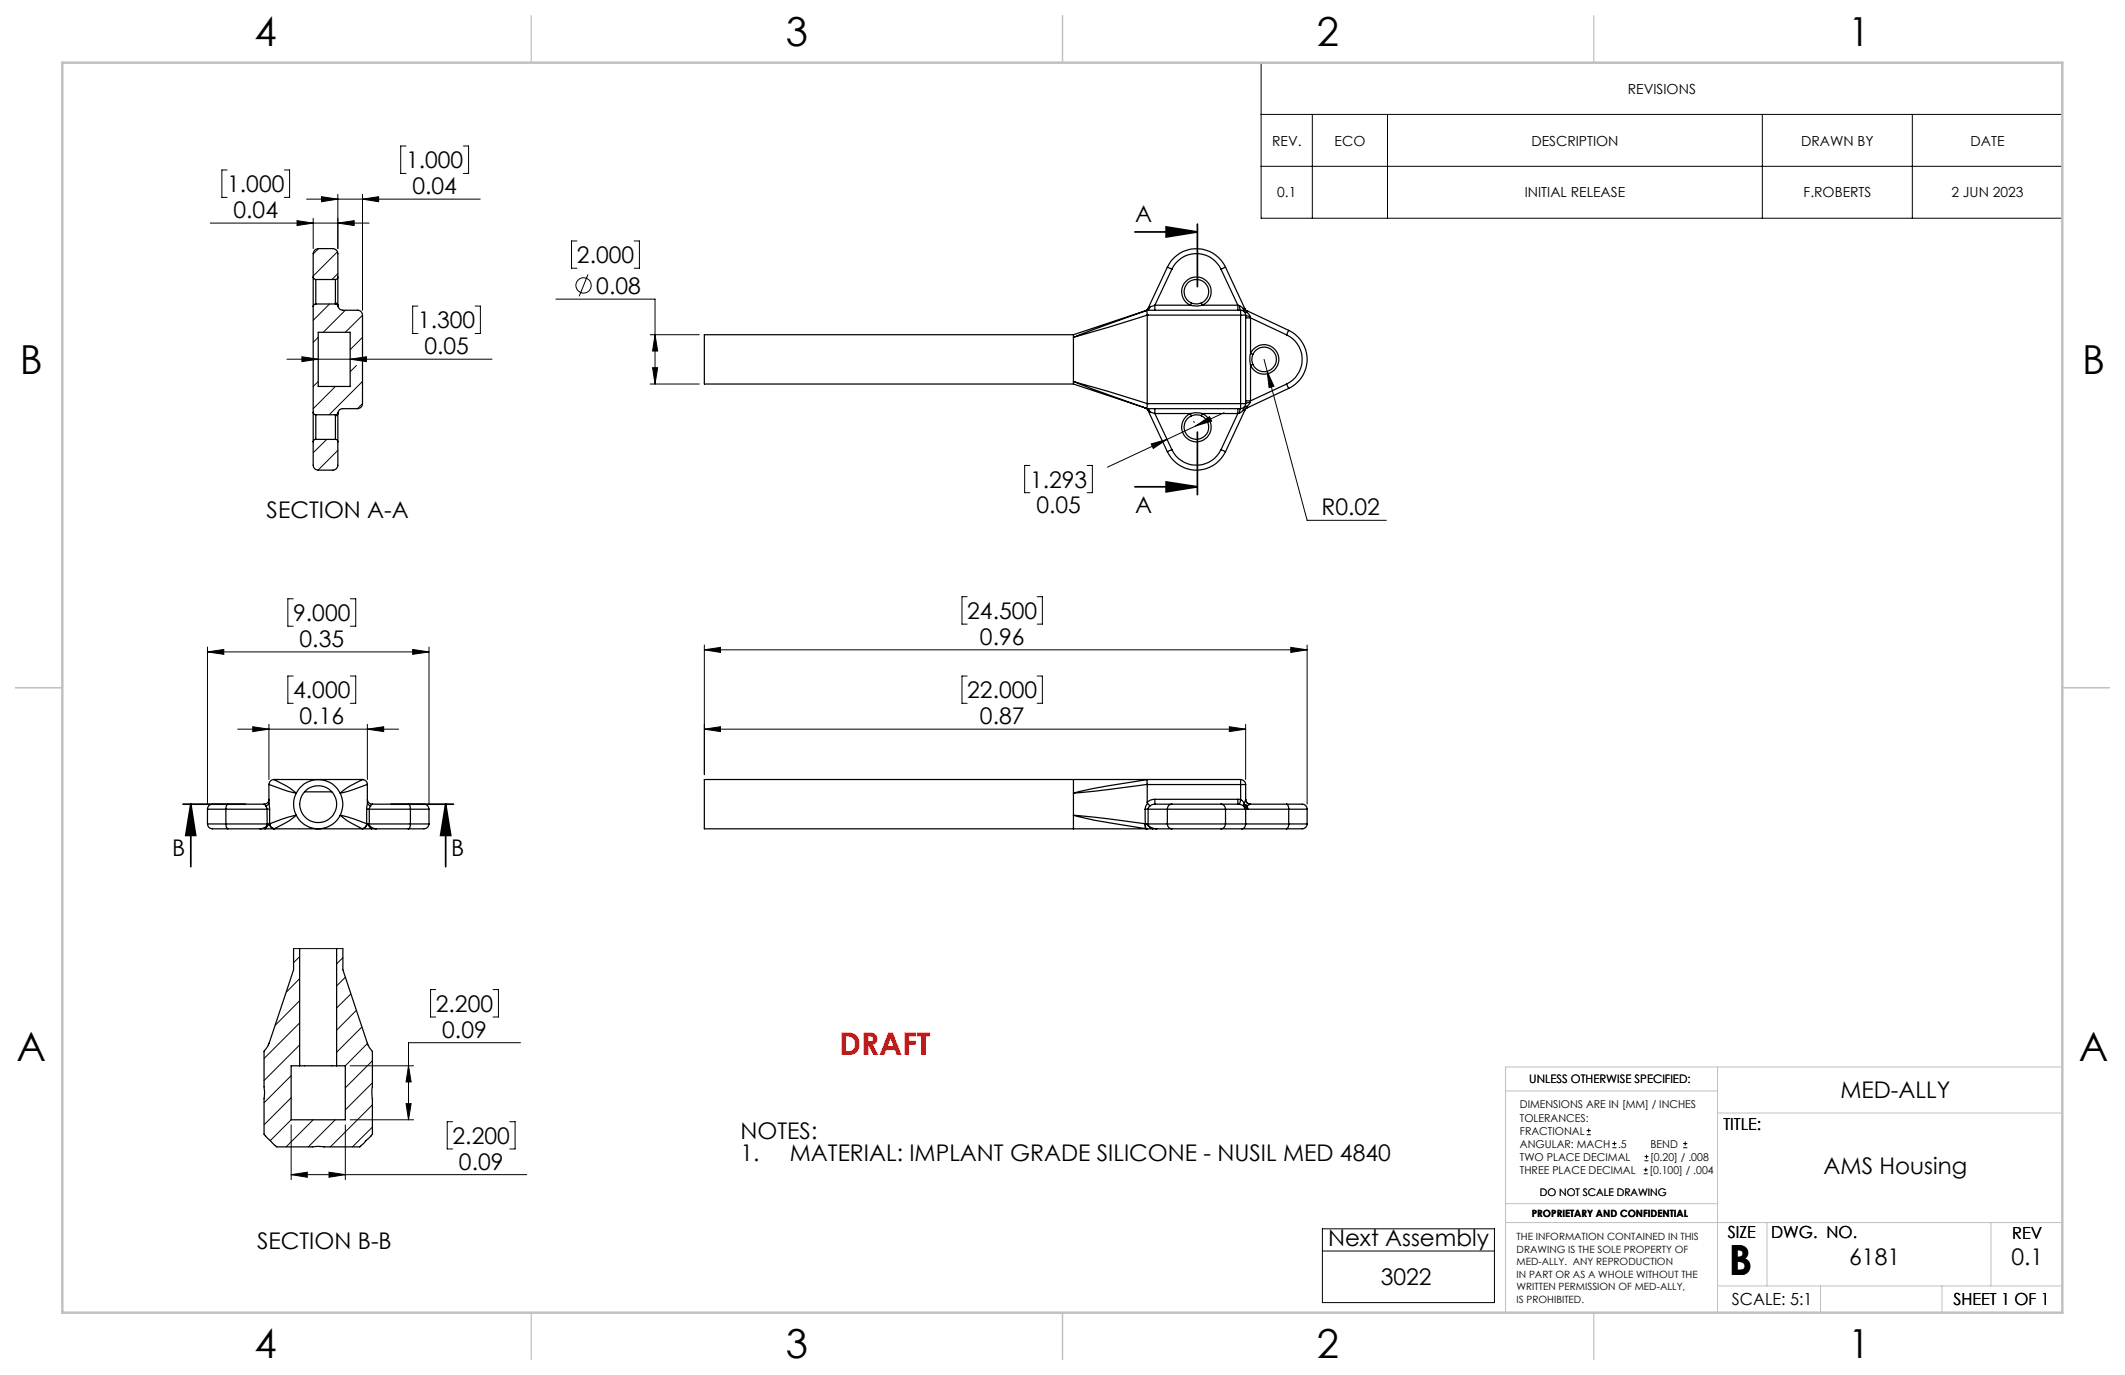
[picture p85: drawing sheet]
<svg xmlns="http://www.w3.org/2000/svg" width="432mm" height="279mm" viewBox="0 0 432 279" stroke-linecap="round" stroke-linejoin="round" font-family="sans-serif">
<defs><g id="words">
<text font-size="8.5" x="351.3" y="259">B</text>
<g font-size="8.1">
<text x="51.7" y="9.3">4</text>
<text x="159.7" y="9.3">3</text>
<text x="267.6" y="9.3">2</text>
<text x="375.6" y="9.3">1</text>
<text x="4" y="76">B</text>
<text x="423.1" y="76">B</text>
<text x="3.3" y="215.7">A</text>
<text x="422.4" y="215.7">A</text>
<text x="51.7" y="276">4</text>
<text x="159.7" y="276">3</text>
<text x="267.6" y="276">2</text>
<text x="375.6" y="276">1</text>
</g>
<text font-size="6.3" fill="#f00" x="170.5" y="214.4">DRAFT</text>
<g font-size="4.7">
<text x="82.5" y="34.2">1.000</text>
<text x="46.2" y="39.1">1.000</text>
<text x="83.8" y="39.4">0.04</text>
<text x="47.5" y="44.3">0.04</text>
<text x="230.6" y="45">A</text>
<text x="117.2" y="53.5">2.000</text>
<text x="121.2" y="59.7">0.08</text>
<text x="84.9" y="66.7">1.300</text>
<text x="86.2" y="72">0.05</text>
<text x="209.3" y="99.1">1.293</text>
<text x="54.2" y="105.3">SECTION A-A</text>
<text x="210.6" y="104.3">0.05</text>
<text x="230.6" y="104.3">A</text>
<text x="268.5" y="104.7">R0.02</text>
<text x="196.5" y="125.8">24.500</text>
<text x="59.6" y="126.2">9.000</text>
<text x="60.9" y="131.4">0.35</text>
<text x="199.1" y="131">0.96</text>
<text x="59.6" y="141.9">4.000</text>
<text x="196.5" y="141.9">22.000</text>
<text x="60.9" y="147.1">0.16</text>
<text x="199.1" y="147.1">0.87</text>
<text x="35" y="174">B</text>
<text x="91.7" y="174">B</text>
<text x="88.6" y="205.6">2.200</text>
<text x="89.9" y="210.8">0.09</text>
<text x="374" y="223">MED-ALLY</text>
<text x="92" y="232.4">2.200</text>
<text x="150.5" y="231.4">NOTES:</text>
<text x="93.3" y="237.7">0.09</text>
<text x="150.5" y="235.9">1.</text>
<text x="160.5" y="235.9">MATERIAL: IMPLANT GRADE SILICONE - NUSIL MED 4840</text>
<text x="370.6" y="238.5">AMS Housing</text>
<text x="52.2" y="253.8">SECTION B-B</text>
<text x="269.9" y="253.2">Next Assembly</text>
<text x="375.8" y="257.1">6181</text>
<text x="408.7" y="257.1">0.1</text>
<text x="280.6" y="261.1">3022</text>
</g>
<g font-size="3.4">
<text x="350.2" y="229.5">TITLE:</text>
<text x="351.1" y="251.6">SIZE</text>
<text x="359.9" y="251.6">DWG. NO.</text>
<text x="408.9" y="251.7">REV</text>
<text x="351.9" y="265.2">SCALE: 5:1</text>
<text x="396.9" y="265.2">SHEET 1 OF 1</text>
</g>
<g font-size="2.8">
<text x="330.8" y="19">REVISIONS</text>
<text x="258.5" y="29.6">REV.</text>
<text x="271.2" y="29.6">ECO</text>
<text x="311.2" y="29.6">DESCRIPTION</text>
<text x="366" y="29.6">DRAWN BY</text>
<text x="400.4" y="29.6">DATE</text>
<text x="259.5" y="40.1">0.1</text>
<text x="309.8" y="40.1">INITIAL RELEASE</text>
<text x="366.5" y="40.1">F.ROBERTS</text>
<text x="396.5" y="40.1">2 JUN 2023</text>
</g>
<text font-size="2.4" x="310.8" y="220.1">UNLESS OTHERWISE SPECIFIED:</text>
<g font-size="2.2">
<text x="308.8" y="225.2">DIMENSIONS ARE IN [MM] / INCHES</text>
<text x="308.8" y="227.9">TOLERANCES:</text>
<text x="308.8" y="230.5">FRACTIONAL</text>
<text x="308.8" y="233.2">ANGULAR: MACH</text>
<text x="328.8" y="233.2">.5</text>
<text x="335.4" y="233.2">BEND</text>
<text x="308.8" y="238.5">THREE PLACE DECIMAL</text>
<text x="308.8" y="235.8">TWO PLACE DECIMAL</text>
<text x="335.1" y="238.5">[0.100] / .004</text>
<text x="335.3" y="235.8">[0.20] / .008</text>
</g>
<text font-size="2.1" x="312.9" y="243.1">DO NOT SCALE DRAWING</text>
<g font-size="2">
<text x="311.3" y="247.3">PROPRIETARY AND CONFIDENTIAL</text>
<text x="308.2" y="252.1">THE INFORMATION CONTAINED IN THIS</text>
<text x="308.2" y="254.6">DRAWING IS THE SOLE PROPERTY OF</text>
<text x="308.2" y="257.1">MED-ALLY. ANY REPRODUCTION</text>
<text x="308.2" y="259.6">IN PART OR AS A WHOLE WITHOUT THE</text>
<text x="308.2" y="262.2">WRITTEN PERMISSION OF MED-ALLY,</text>
<text x="308.2" y="264.7">IS PROHIBITED.</text>
</g>
</g></defs>
<g fill="none" stroke="#000" stroke-width=".25">
<path d="M63.6 56.3v-4.8a1.06 1.06 0 0 1 1.1-1h3a1.04 1.04 0 0 1 1 1v4.8M63.6 56.3l.2 .4 .4 .1M63.6 56.3v6M64.2 56.8v5M64.2 56.8h4M68.2 56.8v4.8M68.7 56.3l-.2 .4-.3 .1M68.7 56.3v5.7M237.2 54.3l.9 .4M237.2 54.3a6.5 6.5 0 0 1 5.9-3.8 6.5 6.5 0 0 1 5.9 3.8M237.2 54.3l-3.9 8.4M238.1 54.7a5.5 5.5 0 0 1 5-3.2 5.5 5.5 0 0 1 5 3.2"/>
<path d="M238.1 54.7l-3.4 7.3M248.1 54.7l3.4 7.3M249 54.3l-.9 .4M249 54.3l3.9 8.3M63.6 62.3v21.5M64.2 61.8h-.3l-.3 .5M64.2 61.8h4M64.7 67.5h6.5v11h-6.5zM68.2 61.8l.3 .1 .2 .3M68.2 61.6v.2M68.2 61.6l.3 .1 .2 .3M68.7 62.2a1.05 1.05 0 0 0 .9 .8h3a.97 .97 0 0 1 1.1 1v18a1.02 1.02 0 0 1-1.1 1h-3a.97 .97 0 0 0-.9 .9"/>
<path d="M68.7 62v.2M218.1 77.5l15 4.5M218.1 68.5v9M218.1 68h-75v10h75M218.1 68v.5M218.1 77.5v.5M218.1 77.5l4.1 1.6 10.9 3.9M218.1 78l14.6 4.9M232.7 63.2l-14.6 4.8M233.1 64l-15 4.5M233.1 64h.1M233.1 63l-15 5.5"/>
<path d="M233.1 63v1M233.1 63h.1M233.1 64v18M233.1 63h19M233.1 64h19M233.3 62.7l-.5 .4M233.6 62.4v.3l-.5 .3M233.6 62.4l-.3 .3M234.7 62v1M234.7 62l-1.1 .4M234.7 62h7.2M241.9 62l1.4 .2 1-.2"/>
<path d="M241.9 62a2.99 2.99 0 0 1-1.2-4.6 2.99 2.99 0 0 1 4.8 0 2.99 2.99 0 0 1-1.2 4.6M242.1 61.6l-.2 .4M242.1 61.6l1.2 .2 .8-.2M242.1 61.6a2.49 2.49 0 0 1-.9-3.8 2.49 2.49 0 0 1 3.9 0 2.49 2.49 0 0 1-1 3.8M244.1 61.6l.2 .4M244.3 62h7.2M251.5 62v1M251.5 62l.4 .1M251.9 62.1l.2 .9M251.9 62.1l.8 .6M252.1 63v1M252.1 63a1.02 1.02 0 0 1 1 1"/>
<path d="M252.1 64h1M252.1 64v18M252.7 62.8l.1 .5M252.7 62.7v.1M252.7 62.8h.3M252.8 63.3h.1M252.8 63.3l.5 .2M252.9 62.6l-.2 .1M252.9 62.6l.2 .4M253.1 64l.3 .2 .6 .1M253.1 64.6h1M253.1 63l-.2 .3"/>
<path d="M253.1 64v18M253.1 63l.2 .1M253.3 63.1v.4M253.3 63.1l.2 .1M253.3 63.5h.1M253.4 63.5l.6 .8M253.5 63.2l-.1 .3M253.5 63.2l8.4 3.9M254 64.3l.1 .3M254.1 71.8l-.1 1.5 .1 .9M254.1 71.8l.5 .2M254.1 71.8a3 3 0 0 1 4.6-1.1 3 3 0 0 1 0 4.7 3 3 0 0 1-4.6-1.2"/>
<path d="M254.1 64.6v7.2M254.1 74.2v7.3M254.1 64.6l7.3 3.5M254.6 72l-.2 1.2 .2 .8M254.6 74l-.5 .2M254.6 72a2.5 2.5 0 0 1 3.8-.9 2.5 2.5 0 0 1 0 3.9 2.5 2.5 0 0 1-3.8-1M261.4 68.1a5.5 5.5 0 0 1 3.2 4.9 5.5 5.5 0 0 1-3.2 5M261.4 78l.5 .9M261.4 78l-7.3 3.5M261.9 67.1l-.5 1M261.9 67.1a6.5 6.5 0 0 1 3.7 5.9 6.5 6.5 0 0 1-3.7 5.9M261.9 78.9l-8.4 3.9"/>
<path d="M63.6 83.8l.2 .3 .4 .2M63.6 89.8v4.7a1.02 1.02 0 0 0 1.1 1h3a.99 .99 0 0 0 1-1v-4.7M63.6 83.8v6M64.2 89.3l-.5 .2-.1 .3M64.2 84.3v5M64.2 84.3h4M64.2 89.3h4M68.2 89.3l.2 .1 .3 .4M68.2 84.5v4.8M68.2 84.3v.2M68.7 83.9l-.2 .3-.3 .1M68.7 84l-.3 .4-.2 .1"/>
<path d="M68.7 84v5.8M68.7 83.9v.1M232.7 82.9h.1M232.8 83l.5 .4M233.1 82v1M233.1 82h.1M233.1 83h.1M233.1 83l.5 .4v.3M233.1 82h19M233.1 83h19M233.3 83.4l.3 .3M233.3 83.4l3.9 8.4"/>
<path d="M233.6 83.7l1.1 .3M234.7 83v1M234.7 84h7.2M234.7 84l3.4 7.4M237.2 91.8a6.5 6.5 0 0 0 5.9 3.7 6.5 6.5 0 0 0 5.9-3.7M238.1 91.4a5.5 5.5 0 0 0 5 3.1 5.5 5.5 0 0 0 5-3.1M238.1 91.4l-.9 .4M241.9 84l1-.1 1.4 .1M241.9 84l.2 .5M241.9 84a3 3 0 0 0-1.2 4.6 3 3 0 0 0 4.8 0 3 3 0 0 0-1.2-4.6M242.1 84.5l.8-.2 1.2 .2M242.1 84.5a2.5 2.5 0 0 0-1 3.8 2.5 2.5 0 0 0 4 0 2.5 2.5 0 0 0-1-3.8"/>
<path d="M244.3 84l-.2 .5M244.3 84h7.2M248.1 91.4l.9 .4M251.5 83v1M251.5 84l-3.4 7.4M251.9 83.9l-.4 .1M252.1 82h1M252.1 82v1M252.1 83l-.2 .9M252.7 83.3l-.8 .6M252.7 83.2h.3M252.7 83.3l.2 .2"/>
<path d="M252.7 83.2v.1M252.8 82.7v.1M252.8 82.8l-.1 .4M252.9 82.8l.2 .2M252.9 83.5l-3.9 8.3M253 83.2l-.1 .3M253.1 82a1.09 1.09 0 0 1-1 1M253.1 81.5h1M253.1 83l-.1 .2M253.3 82.6l-.5 .2M253.3 82.6h.1M253.3 82.6v.3"/>
<path d="M253.3 82.9l-.2 .1M253.4 82.6l.1 .2M253.5 82.8l-.2 .1M254 81.8l-.9 .2M254 81.8l-.6 .8M254.1 81.5l-.1 .3M54.6 159.4v3.9M55.7 158.4a15.5 15.5 0 0 1 4.4 2.7l-1.5-.3-4-1.4M55.7 158.4h.1M55.7 158.4a1.01 1.01 0 0 0-1.1 1M55.7 158.4h18M73.7 158.4a13.9 13.9 0 0 0-4.6 2.8l1.6-.4 3.9-1.4"/>
<path d="M73.7 158.4a1.01 1.01 0 0 1 .9 1M73.7 158.4h.1M74.6 159.4l.1 3.9M218.1 158.4h15M218.1 158.4v2.8M218.1 158.4h-75v10h75M233.1 159.4l-10.9 1.4-4.1 .4M233.1 158.4v1M233.1 158.4l-1.6 .3a97.7 97.7 0 0 0-13.4 2.5M233.1 158.4h19M233.1 159.4v3.6M233.1 159.4h19"/>
<path d="M252.1 159.4h1M252.1 158.4a1.09 1.09 0 0 1 1 1M252.1 158.4v1M252.1 159.4v3.1M253.1 159.4v3.1M42.2 167.4a1.17 1.17 0 0 0 1.5 1h2.6M42.2 164.4h3.7M42.2 167.4h3.7M42.2 164.4v3M45.9 167.4a.97 .97 0 0 0 .4 1M45.9 167.4h8.4M45.9 164.4h8.4"/>
<path d="M45.9 164.4v3M46.3 163.4h-2.8a1.05 1.05 0 0 0-1.3 1M46.3 163.4a.98 .98 0 0 0-.4 1M46.3 168.4h6.5M46.3 163.4h7.4M52.8 168.4h1M53.7 163.4l.3 .4M53.8 168.4h1.8M54 163.8l.3 .6M54.3 164.4h.5M54.3 164.4v3M54.3 167.4v.1a1.16 1.16 0 0 1-1.5 .9"/>
<path d="M54.6 163.3l.2 1.1M54.6 163.3l-.6 .5M54.6 162.4a.96 .96 0 0 1-.9 1M54.8 167.4l3.7-1.3 1.7-.4-.2 .1a13.3 13.3 0 0 1-4.3 2.6M54.8 164.4v3M54.8 167.4a1.11 1.11 0 0 0 .9 1M54.8 167.4a.97 .97 0 0 0 .9 1M54.8 167.4h.1M54.8 167.4h-.5M54.8 167.4l-1 1M55.6 168.4h18.1M55.7 168.4h-.1"/>
<path d="M61.9 160.9h5.6M73.6 168.4h.1M73.7 168.4h1.8M74.5 164.4v3M74.5 167.4l-3.7-1.3-1.7-.4 .2 .1a14.5 14.5 0 0 0 4.3 2.6M74.5 167.4a1.04 1.04 0 0 1-.9 1M74.5 164.4h.5M74.5 167.4h.1M74.5 167.4a.97 .97 0 0 1-.9 1M74.5 167.4h.5M74.5 167.4l1 1M74.6 162.4a1.02 1.02 0 0 0 1.1 1"/>
<path d="M74.7 163.3l-.2 1.1M74.7 163.3l.6 .5M75 164.4v3M75 167.4v.2a1.34 1.34 0 0 0 1.4 .8M75 167.4h8.4M75 164.4h8.4M75.3 163.8l-.3 .6M75.5 168.4h.9M75.7 163.4l-.4 .4M75.7 163.4h7.3M76.4 168.4h6.6M83 163.4h2.2a1.53 1.53 0 0 1 1.9 .8l.1 .2"/>
<path d="M83 163.4a.86 .86 0 0 1 .4 1M83.4 167.4a.84 .84 0 0 1-.4 1M83.4 164.4h3.8M83.4 167.4h3.8M83.4 164.4v3M87.2 167.4a1.19 1.19 0 0 1-1.6 1h-2.6M87.2 164.4v3M218.1 168.4h15M218.1 165.7l7.6 .7 7 1M218.1 161.2v4.5M218.1 165.7l.5 .1a112.3 112.3 0 0 0 14.3 2.6M218.1 165.7v2.7"/>
<path d="M232.7 164.4h.6M232.7 164.4v3M232.7 167.4v.5l.2 .5M232.7 167.4h.1M232.8 167.4l1.4 1M232.8 167.4h.5M232.8 167.4a.84 .84 0 0 0 .2 1M232.9 168.4h.1M233 168.4h.1M233.1 163l.1 .3M233.1 168.4h1.1M233.2 163.3l.4 .5"/>
<path d="M233.2 163.3l-.4 .6-.1 .5M233.3 167.4v.2a1.61 1.61 0 0 0 1.8 .8M233.3 164.4v3M233.3 167.4h3.9M233.3 164.4h3.9M233.6 163.8l-.3 .6M234.2 168.4h.9M234.7 163.4l-.7 .1-.4 .3M234.7 162.4v1M234.7 162.4a2.08 2.08 0 0 0-1.6 .6M234.7 163.4h3.4M234.7 162.4h16.8"/>
<path d="M235.1 168.4h3M237.2 167.4h11.8M237.2 164.4h11.8M237.2 167.4a.97 .97 0 0 0 .9 1M237.2 164.4v3M238.1 163.4h10M238.1 163.4a.97 .97 0 0 0-.9 1M238.1 168.4h10M248.1 163.4a.97 .97 0 0 1 .9 1M248.1 168.4h13.3M248.1 163.4h3.4M249 167.4a.97 .97 0 0 1-.9 1"/>
<path d="M249 164.4v3M249 167.4h12.9M249 164.4h3.9M251.5 163.4h.4M251.5 162.4l.6 .1M251.5 162.4v1M251.9 163.4l.8 .3M252.1 162.5l-.2 .9M252.1 162.5l.7 .7M252.7 163.7l.2 .7M252.7 163.7l.3 .7M252.7 163.7h.1"/>
<path d="M252.8 163.2v.2M252.8 163.4l-.1 .3M252.8 163.4l.3 .9M252.8 163.4l.5 .3M253 164.4h-.1M253.1 164.3v3.1a.86 .86 0 0 1-.8 1M253.1 162.5l-.3 .7M253.1 162.5a.97 .97 0 0 0 .9 .9M253.1 162.4a.96 .96 0 0 0 1 1M253.1 164.3l-.1 .1M253.1 164.3l.2 .1M253.3 163.7v.7"/>
<path d="M253.3 163.7h.1M253.3 164.4h.2M253.4 163.7l.1 .7M253.5 164.4h8.4M254 163.4l-.6 .3M254.1 163.4h-.1M254.1 163.4h7.3M261.4 163.4h2.9a1.05 1.05 0 0 1 1.3 1M261.4 163.4a.98 .98 0 0 1 .5 1M261.9 167.4a.97 .97 0 0 1-.5 1M261.9 164.4h3.7M261.9 167.4h3.7"/>
<path d="M261.9 164.4v3M265.6 167.4a1.17 1.17 0 0 1-1.6 1h-2.6M265.6 164.4v3M59.7 192.8v4.3l-5 14.9-1 1.6 .1 8.3-.1 8.6 2.5 2.5 8.3-.1 8.6 .1 2.6-2.5-.1-8.3 .1-8.6-.9-1.3-5.1-15.2v-4.3M60.9 192.8v23.8M68.4 192.8v23.8M60.9 216.6h7.5M60.9 216.6h-1.7v10.9h11v-10.9h-1.8"/>
<circle cx="64.6" cy="163.4" r="3.8"/>
<circle cx="64.7" cy="163.4" r="5"/>
</g>
<g fill="none" stroke="#000" stroke-width=".2">
<path d="M256.3 12.7h162.8v31.6h-162.8zM46.1 34.5h-1v5.6h1M57.8 34.5h1v5.6h-1M65.3 40l3.4 .5-3.4 .5zM68.7 39.5v11M73.7 39.5v23.5M82.5 29.7h-1.1v5.5h1.1M94.2 29.7h1v5.5h-1M256.3 23.2h162.8M256.3 33.8h162.8M266.7 23.2v21.1M281.9 23.2v21.1"/>
<path d="M358.1 23.2v21.1M388.6 23.2v21.1M42.7 45.3h32.3M60.4 44.8l3.2 .5-3.2 .5zM62.3 40.5h35.3M63.6 44.3v6.2M64.7 50.5l-1 1.1M68.6 51.2l-5 4.9M68.7 45.3l3.3-.5v1zM68.7 55.6l-1.2 1.2M73.7 40.5l3.2-.5v1zM117.2 49h-1.1v5.5h1.1"/>
<path d="M119.5 55.8l-1.8 4.4M128.9 49h1v5.5h-1M58.3 73h41.7M61.3 72.5l3.4 .5-3.4 .5zM64.7 68.5l-1.1 1.1M64.7 77.5l-1.1 1M67 61.8l-3.4 3.3M68.2 78.5l-4.6 4.5M70.2 63l-4.5 4.5M71.2 73l3.3-.5v1zM72.4 74.3l-1.2 1.2M73.7 64.1l-3.5 3.4"/>
<path d="M73.7 68.5l-2.5 2.5M73.7 77.5l-6.8 6.8M84.9 62.2h-1v5.6h1M96.6 62.2h1v5.6h-1M113 60.8h20.1v17.2M132.1 68h10M132.1 78h10M132.6 74.7h1l-.5 3.3zM133.1 68l.5 3.3h-1zM256.9 73l.6 2.5M257.5 75.5l1.4 3-1 .3zM257.5 75.5l8.1 30.2h16.1"/>
<path d="M66.4 89.3l-2.8 2.7M68.7 91.5l-4.1 4M73.7 82l-1.1 1M209.3 94.6h-1.1v5.5h1.1M220.9 94.6h1.1v5.5h-1.1M233.9 90.2l3.2-.9-2.7 1.8zM242.6 85.6l.1 .3M243 86.5l2.8-1.8 .4 .9zM248.7 83.9l-23.7 11M42.2 131.5v31.9M42.2 132.5h45M42.2 132.5l3.3-.5v1z"/>
<path d="M59.6 137.4h-1.1v5.5h1.1M59.6 121.7h-1.1v5.5h1.1M71.2 137.4h1.1v5.5h-1.1M71.2 121.7h1.1v5.5h-1.1M83.9 132l3.3 .5-3.3 .5zM87.2 131.5v31.9M143.1 131.1v26.3M143.1 132h122.5M143.1 132l3.3-.4v1zM196.5 121.2h-1v5.6h1M196.5 137.4h-1v5.5h1M210.7 121.2h1.1v5.6h-1.1"/>
<path d="M210.7 137.4h1.1v5.5h-1.1M262.3 131.6l3.3 .4-3.3 .6zM265.6 131.1v32.3M48.3 148.2h32.7M51.4 147.7l3.2 .5-3.2 .5zM54.6 147.2v11.2M74.6 147.2v11.2M74.6 148.2l3.4-.5v1zM143.1 148.2h110M143.1 148.2l3.3-.5v1zM249.8 147.7l3.3 .5-3.3 .5zM253.1 147.2v11.2"/>
<path d="M59.7 192.8h10M60.9 194.4l-1.2 1.2M60.9 198.9l-2.7 2.7M69.7 194.6l-1.3 1.3M70.1 198.6l-1.7 1.7M59.2 218.6l-5.5 5.5M60.9 203.3l-4.9 5M60.9 207.9l-7.2 7.2M60.9 212.3l-7.2 7.3M71.2 216.6h12.8M71.3 202l-2.9 2.8M72.4 205.4l-4 3.9"/>
<path d="M73.5 208.7l-5.1 5.1M74.6 212.1l-4.4 4.5M75.7 215.5l-5.5 5.6M83 216.6l.5 3.3h-1zM88.5 201.1h-1v5.6h1M100.2 201.1h1.1v5.6h-1.1M105.8 211.9h-22.8v15.6M59.2 238.7l3.2-.5v1zM59.2 223.1l-5.5 5.5M59.2 227.5l-4.3 4.3M59.2 228.6v11.1M59.2 238.7h47.8"/>
<path d="M63.6 227.5l-5.5 5.5M66.9 238.2l3.3 .5-3.3 .5zM68.1 227.5l-5.4 5.5M70.2 228.6v11.1M71.2 227.5h12.8M75.7 220l-5.5 5.5M75.7 224.5l-8.6 8.5M75.7 229l-4.1 4M82.5 224.3h1l-.5 3.2zM92 227.9h-1.1v5.6h1.1M103.6 227.9h1.1v5.6h-1.1M322.4 230.6h.9"/>
<path d="M322.4 229.7h.9M322.8 229.3v.9M327.6 233.2h.9M327.6 232.4h.9M328 232v.8M334 238.5h.8M334 237.7h.8M334.2 235.9h.8M334.2 235h.8M334.4 237.3v.8M334.6 234.6v.8M342 233.2h.9"/>
<path d="M342 232.4h.9M342.4 232v.8M268.7 249.7h35v15h-35zM268.7 254.2h35"/>
<circle cx="118.6" cy="58" r="1.55"/>
</g>
<path d="M230.6 47.1h12.7M237 46.1l6.3 1-6.3 1.1zM243.3 45.5v12.7M230.6 98.9h12.7M237 97.9l6.3 1-6.3 1zM243.3 87.8v12.7M37.2 163.4h12.7M38.8 163.4l1 6.4h-2.1zM38.8 163.4v12.7M79.4 163.4h12.7M90.6 163.4l1 6.4h-2.1zM90.6 163.4v12.7" fill="none" stroke="#000" stroke-width=".35"/>
<path d="M349 216.8v49.9M419.1 216.8h-113.2v49.9M305.9 221.7h43.1M349 226.2h70.1M305.9 248.4h113.2M306 244.6h43M359.1 248.4v12.9M404.6 248.4v12.9M349 261.3h70.1M369.9 261.3v5.4M394.6 261.3v5.4" fill="none" stroke="#c0c0c0" stroke-width=".2"/>
<path d="M108 3.2v9.5M215.9 3.2v9.5M323.8 3.2v9.5M3.1 139.7h9.6M419.1 139.7h9.5M108 266.7v9.6M215.9 266.7v9.6M323.8 266.7v9.6" fill="none" stroke="#c0c0c0" stroke-width=".25"/>
<path d="M12.7 12.7h406.4v254h-406.4z" fill="none" stroke="#c0c0c0" stroke-width=".5"/>
<g fill="#000">
<path d="M60.4 44.8l3.2 .5-3.2 .5zM68.7 45.3l3.3-.5v1z"/>
<path d="M73.7 40.5l3.2-.5v1zM65.3 40l3.4 .5-3.4 .5z"/>
<path d="M237 46.1l6.3 1-6.3 1.1zM237 97.9l6.3 1-6.3 1z"/>
<path d="M257.5 75.5l.4 3.3 1-.3zM133.1 68l.5 3.3h-1zM132.6 74.7h1l-.5 3.3zM243 86.5l2.8-1.8 .4 .9zM233.9 90.2l3.2-.9-2.7 1.8zM61.3 72.5l3.4 .5-3.4 .5zM71.2 73l3.3-.5v1zM82.5 224.3h1l-.5 3.2zM83 216.6l.5 3.3h-1z"/>
<path d="M143.1 132l3.3-.4v1zM262.3 131.6l3.3 .4-3.3 .6z"/>
<path d="M51.4 147.7l3.2 .5-3.2 .5zM74.6 148.2l3.4-.5v1zM42.2 132.5l3.3-.5v1zM83.9 132l3.3 .5-3.3 .5z"/>
<path d="M249.8 147.7l3.3 .5-3.3 .5zM143.1 148.2l3.3-.5v1z"/>
<path d="M90.6 163.4l1 6.4h-2.1zM38.8 163.4l1 6.4h-2.1z"/>
<path d="M66.9 238.2l3.3 .5-3.3 .5zM59.2 238.7l3.2-.5v1z"/>
</g>
<use href="#words"/>
</svg>
